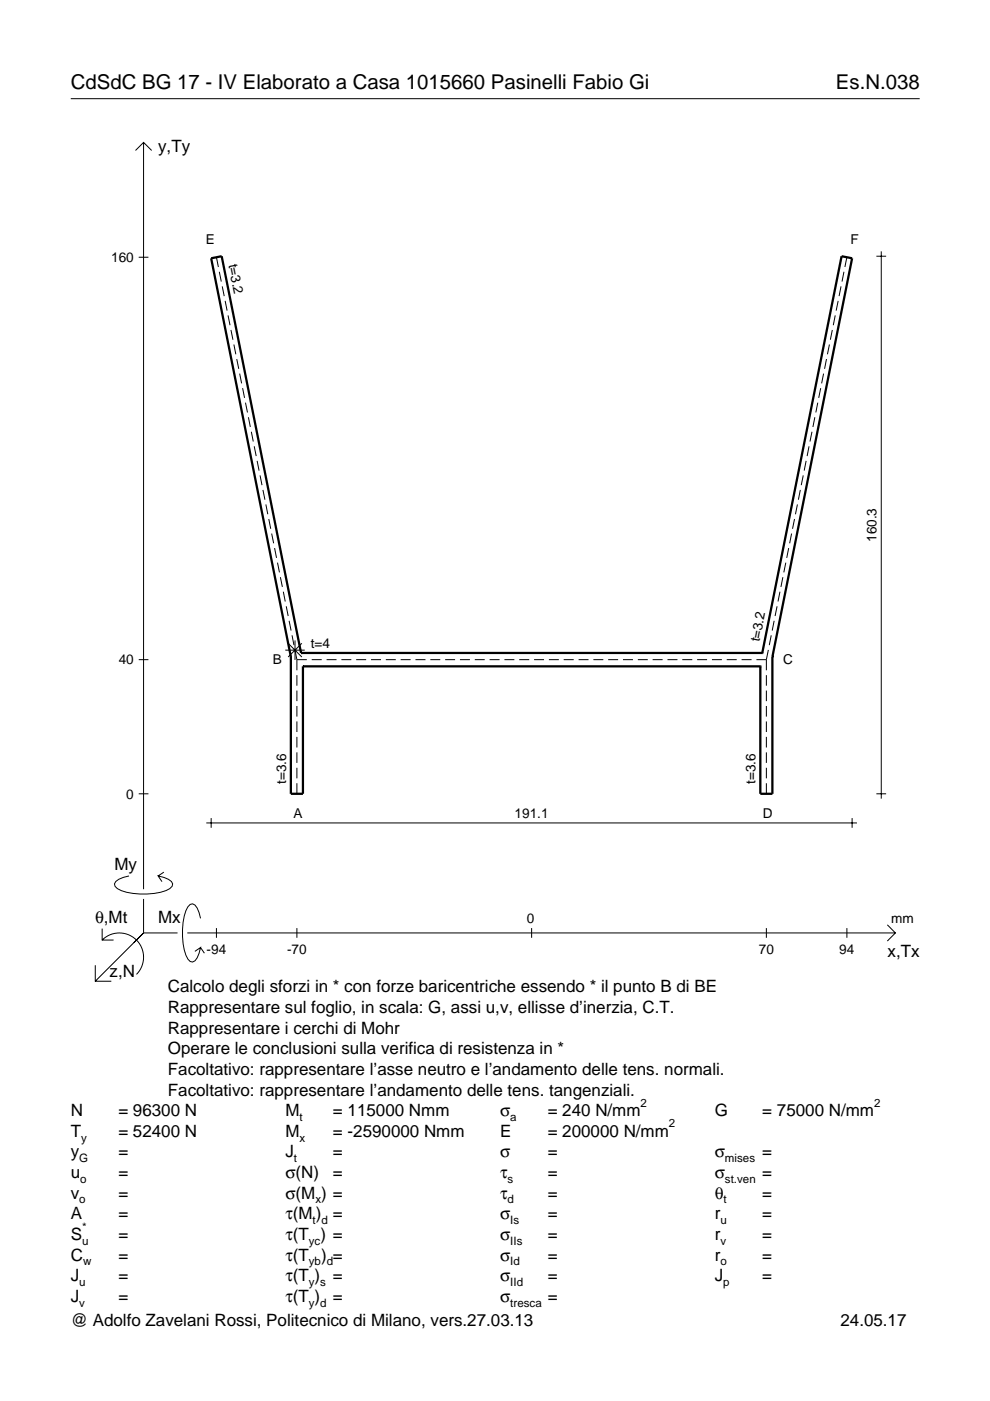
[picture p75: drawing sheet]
<svg xmlns="http://www.w3.org/2000/svg" width="210mm" height="297mm" viewBox="0 0 210 297" stroke-linecap="round" stroke-linejoin="round" font-family="sans-serif">
<defs><g id="words">
<g font-size="4.3">
<text x="15" y="18.9">CdSdC BG 17 - IV Elaborato a Casa 1015660 Pasinelli Fabio Gi</text>
<text x="177.2" y="18.9">Es.N.038</text>
</g>
<g font-size="3.6">
<text x="33.5" y="32.3">y,Ty</text>
<text x="24.3" y="184.4">My</text>
<text x="20.1" y="195.7">θ,Mt</text>
<text x="33.5" y="195.7">Mx</text>
<text x="188.2" y="203">x,Tx</text>
<text x="23.2" y="207.1">z,N</text>
<text x="35.6" y="210.4">Calcolo degli sforzi in * con forze baricentriche essendo * il punto B di BE</text>
<text x="35.6" y="214.8">Rappresentare sul foglio, in scala: G, assi u,v, ellisse d’inerzia, C.T.</text>
<text x="35.6" y="219.2">Rappresentare i cerchi di Mohr</text>
<text x="35.6" y="223.5">Operare le conclusioni sulla verifica di resistenza in *</text>
<text x="35.6" y="227.9">Facoltativo: rappresentare l’asse neutro e l’andamento delle tens. normali.</text>
<text x="35.6" y="232.3">Facoltativo: rappresentare l’andamento delle tens. tangenziali.</text>
<text x="15" y="236.7">N</text>
<text x="25.1" y="236.7">= 96300 N</text>
<text x="60.5" y="236.7">M</text>
<text x="70.6" y="236.7">= 115000 Nmm</text>
<text x="106" y="236.7">σ</text>
<text x="116.1" y="236.7">= 240 N/mm</text>
<text x="151.5" y="236.7">G</text>
<text x="161.6" y="236.7">= 75000 N/mm</text>
<text x="15" y="241">T</text>
<text x="15" y="245.4">y</text>
<text x="25.1" y="241">= 52400 N</text>
<text x="25.1" y="245.4">=</text>
<text x="60.5" y="245.4">J</text>
<text x="60.5" y="241">M</text>
<text x="70.6" y="241">= -2590000 Nmm</text>
<text x="70.6" y="245.4">=</text>
<text x="106" y="241">E</text>
<text x="106" y="245.4">σ</text>
<text x="116.1" y="245.4">=</text>
<text x="116.1" y="241">= 200000 N/mm</text>
<text x="151.5" y="245.4">σ</text>
<text x="161.6" y="245.4">=</text>
<text x="15" y="249.8">u</text>
<text x="25.1" y="249.8">=</text>
<text x="60.5" y="249.8">σ(N)</text>
<text x="70.6" y="249.8">=</text>
<text x="106" y="249.8">τ</text>
<text x="116.1" y="249.8">=</text>
<text x="151.5" y="249.8">σ</text>
<text x="161.6" y="249.8">=</text>
<text x="15" y="254.2">v</text>
<text x="25.1" y="254.2">=</text>
<text x="60.5" y="254.2">σ(M ) =</text>
<text x="106" y="254.2">τ</text>
<text x="116.1" y="254.2">=</text>
<text x="151.5" y="254.2">θ</text>
<text x="161.6" y="254.2">=</text>
<text x="15" y="258.5">A</text>
<text x="15" y="262.9">S</text>
<text x="25.1" y="262.9">=</text>
<text x="25.1" y="258.5">=</text>
<text x="60.5" y="258.5">τ(M ) =</text>
<text x="60.5" y="262.9">τ(T ) =</text>
<text x="106" y="258.5">σ</text>
<text x="106" y="262.9">σ</text>
<text x="116.1" y="258.5">=</text>
<text x="116.1" y="262.9">=</text>
<text x="151.5" y="258.5">r</text>
<text x="151.5" y="262.9">r</text>
<text x="161.6" y="258.5">=</text>
<text x="161.6" y="262.9">=</text>
<text x="15" y="267.3">C</text>
<text x="25.1" y="267.3">=</text>
<text x="60.5" y="267.3">τ(T</text>
<text x="68.1" y="267.3">) =</text>
<text x="106" y="267.3">σ</text>
<text x="116.1" y="267.3">=</text>
<text x="151.5" y="267.3">r</text>
<text x="161.6" y="267.3">=</text>
<text x="15" y="271.7">J</text>
<text x="25.1" y="271.7">=</text>
<text x="60.5" y="271.7">τ(T )</text>
<text x="70.6" y="271.7">=</text>
<text x="106" y="271.7">σ</text>
<text x="116.1" y="271.7">=</text>
<text x="151.5" y="271.7">J</text>
<text x="161.6" y="271.7">=</text>
<text x="15" y="281.2">@ Adolfo Zavelani Rossi, Politecnico di Milano, vers.27.03.13</text>
<text x="15" y="276">J</text>
<text x="25.1" y="276">=</text>
<text x="60.5" y="276">τ(T )</text>
<text x="70.6" y="276">=</text>
<text x="106" y="276">σ</text>
<text x="116.1" y="276">=</text>
<text x="178.2" y="281.2">24.05.17</text>
</g>
<g font-size="2.9">
<text x="43.6" y="51.8">E</text>
<text x="180.3" y="51.8">F</text>
<text x="23.6" y="55.5">160</text>
<text x="48.4" y="56.1" transform="rotate(79 48.4 56.1)">t=3.2</text>
<text x="185.8" y="114.9" transform="rotate(-90 185.8 114.9)">160.3</text>
<text x="65.9" y="137.4">t=4</text>
<text x="161" y="136.2" transform="rotate(-79 161 136.2)">t=3.2</text>
<text x="25.2" y="140.9">40</text>
<text x="57.9" y="140.8">B</text>
<text x="166.1" y="140.8">C</text>
<text x="60.6" y="166.2" transform="rotate(-90 60.6 166.2)">t=3.6</text>
<text x="160.2" y="166.2" transform="rotate(-90 160.2 166.2)">t=3.6</text>
<text x="26.8" y="169.3">0</text>
<text x="62.2" y="173.3">A</text>
<text x="109.1" y="173.5">191.1</text>
<text x="161.7" y="173.3">D</text>
<text x="111.7" y="195.7">0</text>
<text x="189" y="195.7">mm</text>
<text x="43.8" y="202.2">-94</text>
<text x="60.9" y="202.2">-70</text>
<text x="160.9" y="202.2">70</text>
<text x="178" y="202.2">94</text>
</g>
<g font-size="2.4">
<text x="63.5" y="237.7">t</text>
<text x="108.2" y="237.7">a</text>
<text x="135.8" y="234.7">2</text>
<text x="141.8" y="239">2</text>
<text x="185.3" y="234.7">2</text>
<text x="17.2" y="242">y</text>
<text x="63.5" y="242">x</text>
<text x="16.8" y="246.4">G</text>
<text x="17" y="250.8">o</text>
<text x="62.3" y="246.4">t</text>
<text x="107.6" y="250.8">s</text>
<text x="153.7" y="246.4">mises</text>
<text x="153.7" y="250.8">st.ven</text>
<text x="16.8" y="255.2">o</text>
<text x="66.9" y="255.2">x</text>
<text x="107.6" y="255.2">d</text>
<text x="153.4" y="255.2">t</text>
<text x="17.4" y="263.9">u</text>
<text x="17.4" y="260.9">*</text>
<text x="65.5" y="263.9">yc</text>
<text x="66.3" y="259.5">t d</text>
<text x="108.2" y="259.5">Is</text>
<text x="108.2" y="263.9">IIs</text>
<text x="152.7" y="259.5">u</text>
<text x="152.7" y="263.9">v</text>
<text x="17.6" y="268.3">w</text>
<text x="65.5" y="268.3">yb d</text>
<text x="108.2" y="268.3">Id</text>
<text x="152.7" y="268.3">o</text>
<text x="16.8" y="272.7">u</text>
<text x="65.5" y="272.7">y s</text>
<text x="108.2" y="272.7">IId</text>
<text x="153.3" y="272.7">p</text>
<text x="16.8" y="277">v</text>
<text x="65.5" y="277">y d</text>
<text x="108.2" y="277">tresca</text>
</g>
</g></defs>
<g fill="none" stroke="#000" stroke-width=".21">
<path d="M15 20.9h180M28.7 31.9l1.7-1.7 1.8 1.7M30.4 30.2v158.3M29.4 54.5h2.1M45.9 54.5l.4 2.1M46.5 57.6l.4 2.1M178.9 57.6l-.4 2.1M179.6 54.5l-.5 2.1M185.8 54.3h2.1M186.8 53.3v116M47.1 60.7l.4 2.1M47.7 63.8l.4 2.1"/>
<path d="M48.3 66.9l.5 2.1M49 70l.4 2M49.6 73l.4 2.1M50.2 76.1l.4 2.1M50.8 79.2l.4 2.1M174.6 79.2l-.4 2.1M175.2 76.1l-.4 2.1M175.9 73l-.5 2.1M176.5 70l-.4 2M177.1 66.9l-.4 2.1M177.7 63.8l-.4 2.1M178.3 60.7l-.4 2.1"/>
<path d="M51.4 82.3l.4 2.1M52 85.4l.5 2.1M52.7 88.5l.4 2M53.3 91.5l.4 2.1M53.9 94.6l.4 2.1M54.5 97.7l.4 2.1M170.9 97.7l-.4 2.1M171.5 94.6l-.4 2.1M172.2 91.5l-.5 2.1M172.8 88.5l-.4 2M173.4 85.4l-.4 2.1M174 82.3l-.4 2.1"/>
<path d="M55.1 100.8l.4 2.1M55.7 103.9l.5 2.1M56.4 107l.4 2M57 110l.4 2.1M57.6 113.1l.4 2.1M58.2 116.2l.4 2.1M58.8 119.3l.4 2.1M166.6 119.3l-.4 2.1M167.2 116.2l-.4 2.1M167.8 113.1l-.4 2.1M168.5 110l-.5 2.1M169.1 107l-.4 2"/>
<path d="M169.7 103.9l-.4 2.1M170.3 100.8l-.4 2.1M29.4 139.9h2.1M59.4 122.4l.5 2M60.1 125.5l.4 2M60.5 137.8h4.1M60.7 128.5l.4 2.1M61.1 136.4l2.9 2.9M61.3 131.6l.4 2.1M61.9 134.7l.4 2.1M62.5 137.8l.4 2.1M62.5 135.8v4.1"/>
<path d="M62.9 139.9h2.2M62.9 139.9v2.2M64 136.4l-2.9 2.9M66.1 139.9h2.1M69.2 139.9h2.1M72.4 139.9h2.1M75.5 139.9h2.1M78.7 139.9h2.1M81.8 139.9h2.1M84.9 139.9h2.2M88.1 139.9h2.1M91.2 139.9h2.1"/>
<path d="M94.4 139.9h2.1M97.5 139.9h2.1M100.7 139.9h2.1M103.8 139.9h2.1M106.9 139.9h2.2M110.1 139.9h2.1M113.2 139.9h2.1M116.4 139.9h2.1M119.5 139.9h2.1M122.7 139.9h2.1M125.8 139.9h2.1M128.9 139.9h2.2"/>
<path d="M132.1 139.9h2.1M135.2 139.9h2.1M138.4 139.9h2.1M141.5 139.9h2.1M144.7 139.9h2.1M147.8 139.9h2.1M150.9 139.9h2.2M154.1 139.9h2.1M157.2 139.9h2.1M160.4 139.9h2.1M162.5 139.9v2.2M162.9 137.8l-.4 2.1"/>
<path d="M163.5 134.7l-.4 2.1M164.1 131.6l-.4 2.1M164.8 128.5l-.5 2.1M165.4 125.5l-.4 2M166 122.4l-.4 2M62.9 143.1v2.3M62.9 146.4v2.3M62.9 149.7v2.2M62.9 153v2.2M62.9 156.2v2.3M62.9 159.5v2.3M162.5 143.1v2.3"/>
<path d="M162.5 146.4v2.3M162.5 149.7v2.2M162.5 153v2.2M162.5 156.2v2.3M162.5 159.5v2.3M29.4 168.3h2.1M43.7 174.5h138M44.8 173.5v2M62.9 162.8v2.2M62.9 166.1v2.2M162.5 162.8v2.2M162.5 166.1v2.2"/>
<path d="M180.7 173.5v2M185.8 168.3h2.1M21.7 199.3a5.1 5.1 0 0 1 7.2 0 5.1 5.1 0 0 1 0 7.3M21.7 196.9v2.4h2.4M27.3 185.7a3.6 3.6 0 0 0-3 1.7l.1 .5a5.6 5.6 0 0 0 3.8 1.5 13.4 13.4 0 0 0 7.8-1l.5-.5 .1-.5a3.6 3.6 0 0 0-3.1-1.7l.8 1.2M30.4 190.6v7.2M30.4 197.8l-10.2 10.2M30.4 197.8h7.2M34.7 184.9l-1.2 .8M39.7 197.8h150.1M42.5 194.7a3.6 3.6 0 0 0-1.7-3.1l-.5 .2a5.7 5.7 0 0 0-1.5 3.7 13.3 13.3 0 0 0 1 7.9l.5 .5 .5 .1a3.6 3.6 0 0 0 1.7-3.1l-1.2 .8M45.9 196.8v2"/>
<path d="M62.9 196.8v2M112.7 196.8v2M162.5 196.8v2M179.6 196.8v2M188.1 196.1l1.7 1.7-1.7 1.7M20.2 204.7v3.3h3.4M42.5 200.9l.8 1.2"/>
</g>
<path d="M61.7 139.3h.1M61.7 139.3v29h2.5v-27M63.8 138.4h.1M63.8 138.4h97.8M63.8 138.4l-16.8-84.1-2.2 .5 16.9 84.5M161.6 138.4h.1M161.6 138.4l16.8-84.1 2.3 .5-16.9 84.5M163.8 139.3h.1M163.8 139.3v29h-2.6v-27M64.2 141.3h.1M64.2 141.3h97M161.2 141.3h.1" fill="none" stroke="#000" stroke-width=".48"/>
<use href="#words"/>
</svg>
